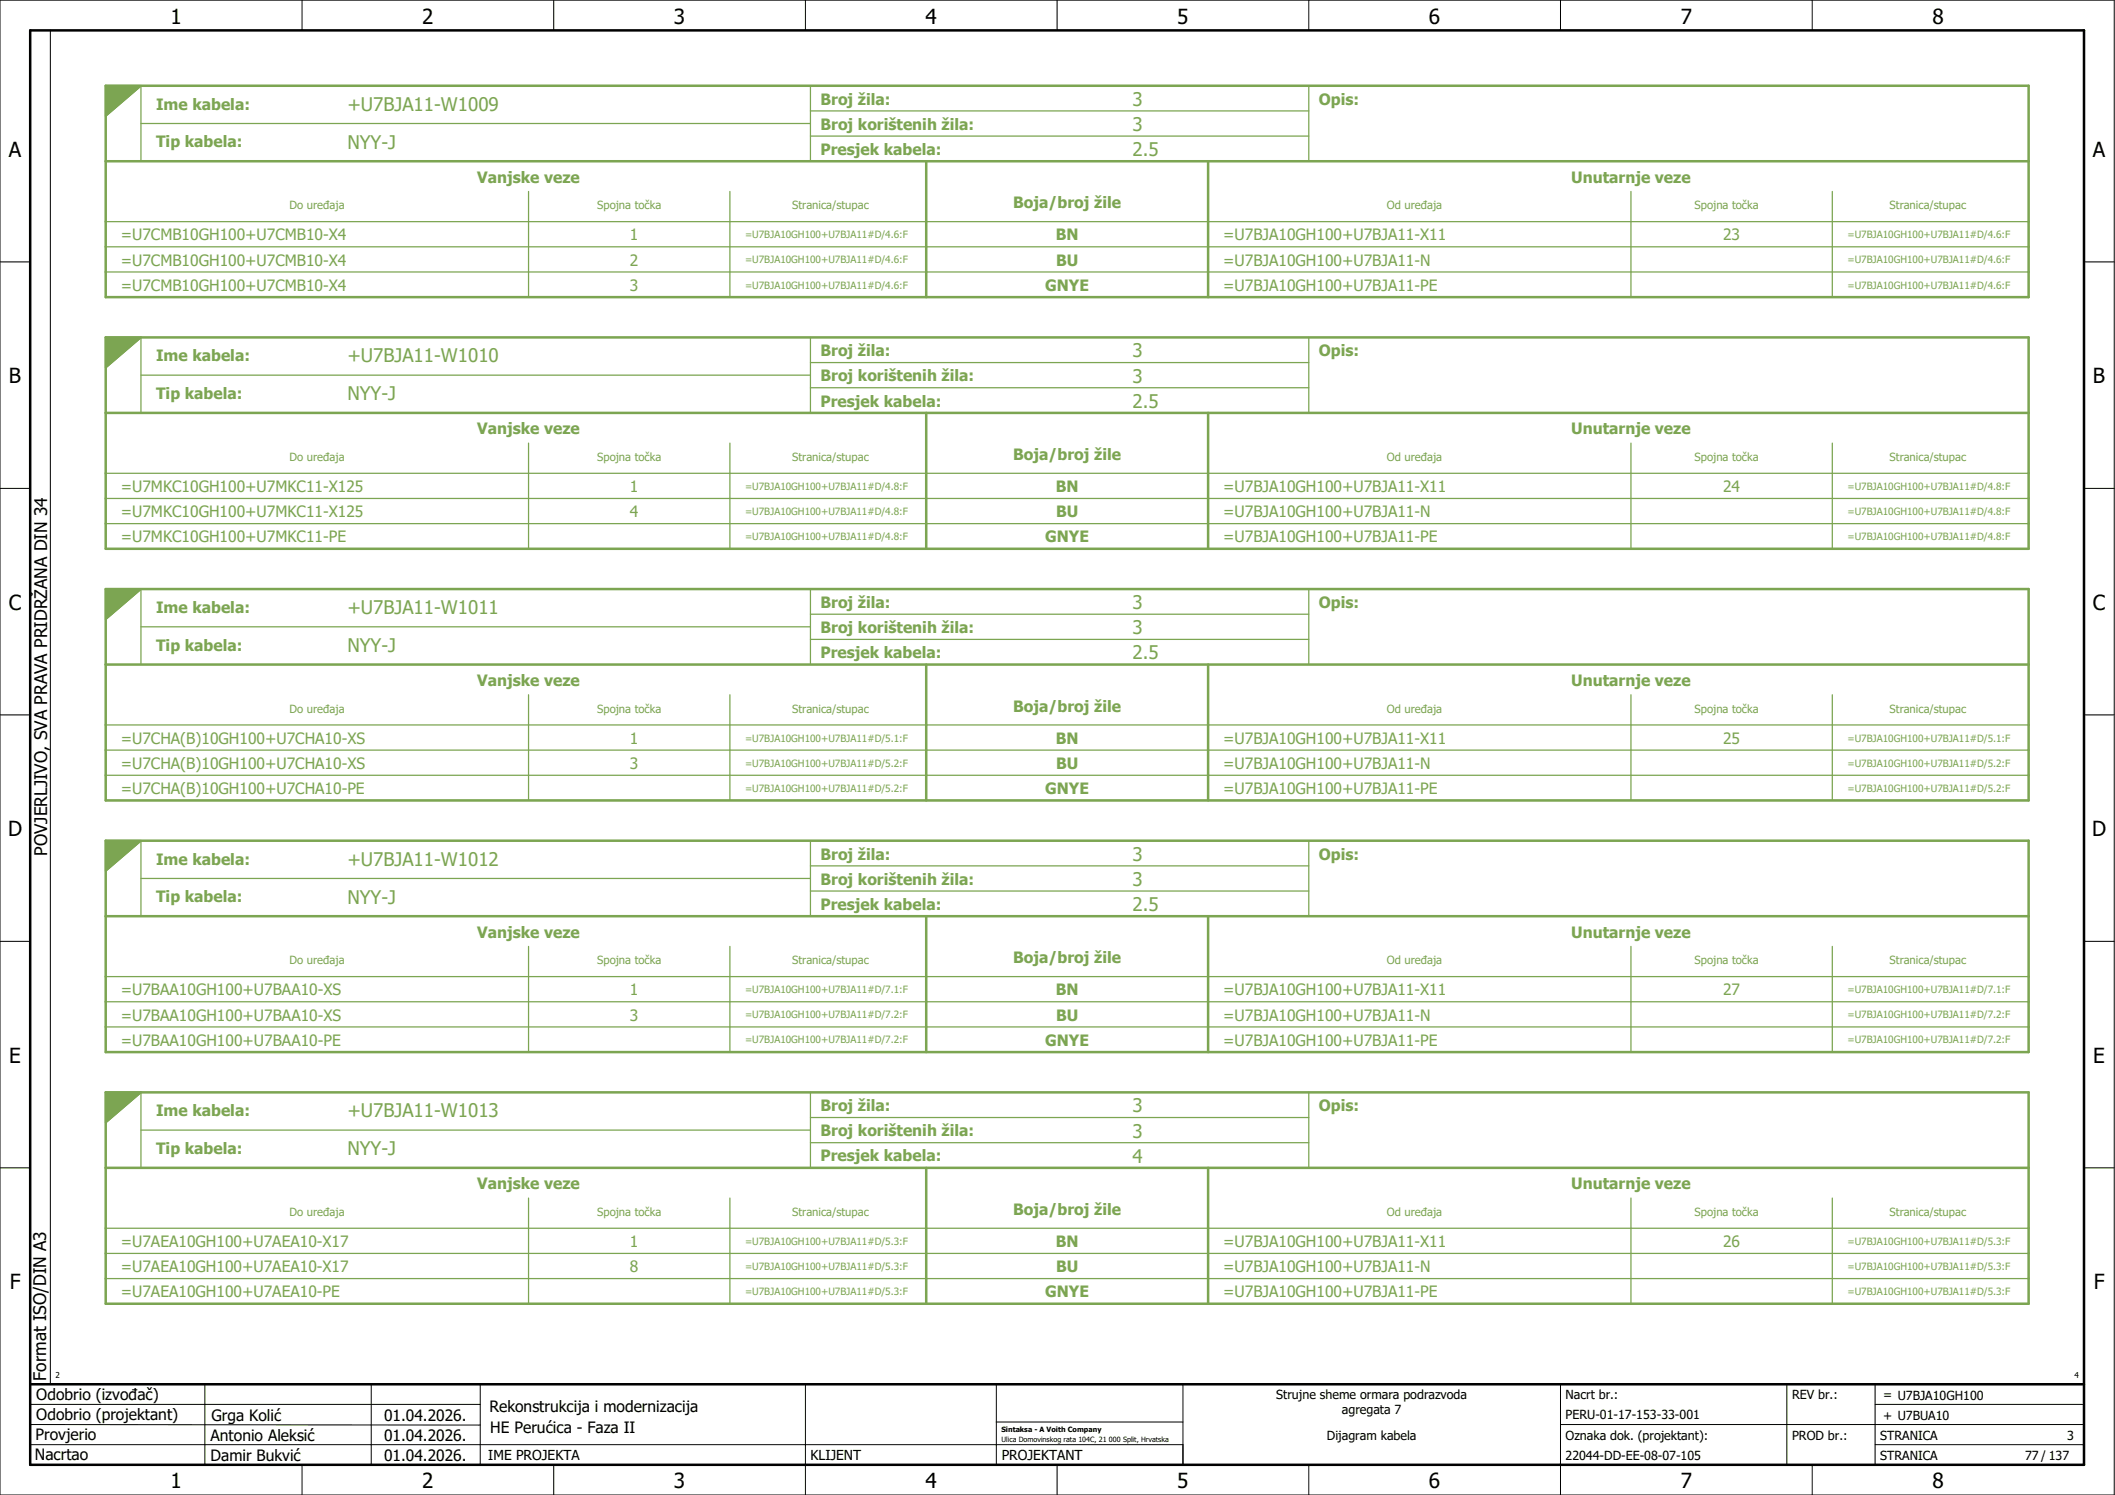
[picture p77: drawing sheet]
<svg xmlns="http://www.w3.org/2000/svg" width="420mm" height="297mm" viewBox="0 0 420 297" stroke-linecap="round" stroke-linejoin="round" font-family="sans-serif">
<defs><g id="words">
<g font-size="4.1">
<text x="33.9" y="4.7">1</text>
<text x="83.9" y="4.7">2</text>
<text x="133.9" y="4.7">3</text>
<text x="183.9" y="4.7">4</text>
<text x="233.9" y="4.7">5</text>
<text x="283.9" y="4.7">6</text>
<text x="333.9" y="4.7">7</text>
<text x="383.9" y="4.7">8</text>
<text x="1.8" y="31.2">A</text>
<text x="415.8" y="31.2">A</text>
<text x="1.8" y="76.2">B</text>
<text x="415.8" y="76.2">B</text>
<text x="1.8" y="121.2">C</text>
<text x="415.8" y="121.2">C</text>
<text x="1.6" y="166.2">D</text>
<text x="415.6" y="166.2">D</text>
<text x="1.8" y="211.2">E</text>
<text x="415.8" y="211.2">E</text>
<text x="1.9" y="256.2">F</text>
<text x="415.9" y="256.2">F</text>
<text x="33.9" y="295.7">1</text>
<text x="83.9" y="295.7">2</text>
<text x="133.9" y="295.7">3</text>
<text x="183.9" y="295.7">4</text>
<text x="233.9" y="295.7">5</text>
<text x="283.9" y="295.7">6</text>
<text x="333.9" y="295.7">7</text>
<text x="383.9" y="295.7">8</text>
</g>
<g font-size="3.7" fill="#7ca552">
<text x="69" y="22">+U7BJA11-W1009</text>
<text x="225" y="21">3</text>
<text x="69" y="29.5">NYY-J</text>
<text x="225" y="26">3</text>
<text x="225" y="31">2.5</text>
<text x="225" y="71">3</text>
<text x="69" y="72">+U7BJA11-W1010</text>
<text x="225" y="76">3</text>
<text x="69" y="79.5">NYY-J</text>
<text x="225" y="81">2.5</text>
<text x="69" y="122">+U7BJA11-W1011</text>
<text x="225" y="121">3</text>
<text x="69" y="129.5">NYY-J</text>
<text x="225" y="131">2.5</text>
<text x="225" y="126">3</text>
<text x="69" y="172">+U7BJA11-W1012</text>
<text x="225" y="171">3</text>
<text x="69" y="179.5">NYY-J</text>
<text x="225" y="176">3</text>
<text x="225" y="181">2.5</text>
<text x="225" y="221">3</text>
<text x="69" y="222">+U7BJA11-W1013</text>
<text x="225" y="226">3</text>
<text x="69" y="229.5">NYY-J</text>
<text x="225" y="231">4</text>
</g>
<g font-size="3.4">
<text x="9.4" y="170" transform="rotate(-90 9.4 170)">POVJERLJIVO, SVA PRAVA PRIDRŽANA DIN 34</text>
<text x="9.2" y="274.3" transform="rotate(-90 9.2 274.3)">Format ISO/DIN A3</text>
</g>
<g font-size="3.1" fill="#7ca552">
<text x="31" y="21.8">Ime kabela:</text>
<text x="163" y="20.8">Broj žila:</text>
<text x="262" y="20.8">Opis:</text>
<text x="31" y="29.3">Tip kabela:</text>
<text x="163" y="25.8">Broj korištenih žila:</text>
<text x="163" y="30.8">Presjek kabela:</text>
<text x="94.8" y="36.3">Vanjske veze</text>
<text x="201.3" y="41.4">Boja/broj žile</text>
<text x="312.1" y="36.3">Unutarnje veze</text>
<text x="24" y="47.8">=U7CMB10GH100+U7CMB10-X4</text>
<text x="125.2" y="47.8">1</text>
<text x="209.7" y="47.8">BN</text>
<text x="243" y="47.8">=U7BJA10GH100+U7BJA11-X11</text>
<text x="342.3" y="47.8">23</text>
<text x="24" y="52.8">=U7CMB10GH100+U7CMB10-X4</text>
<text x="125.2" y="52.8">2</text>
<text x="209.8" y="52.8">BU</text>
<text x="243" y="52.8">=U7BJA10GH100+U7BJA11-N</text>
<text x="24" y="57.8">=U7CMB10GH100+U7CMB10-X4</text>
<text x="125.2" y="57.8">3</text>
<text x="207.7" y="57.8">GNYE</text>
<text x="243" y="57.8">=U7BJA10GH100+U7BJA11-PE</text>
<text x="31" y="71.8">Ime kabela:</text>
<text x="163" y="70.8">Broj žila:</text>
<text x="262" y="70.8">Opis:</text>
<text x="163" y="75.8">Broj korištenih žila:</text>
<text x="31" y="79.3">Tip kabela:</text>
<text x="163" y="80.8">Presjek kabela:</text>
<text x="94.8" y="86.3">Vanjske veze</text>
<text x="312.1" y="86.3">Unutarnje veze</text>
<text x="201.3" y="91.4">Boja/broj žile</text>
<text x="24" y="97.8">=U7MKC10GH100+U7MKC11-X125</text>
<text x="125.2" y="97.8">1</text>
<text x="209.7" y="97.8">BN</text>
<text x="243" y="97.8">=U7BJA10GH100+U7BJA11-X11</text>
<text x="342.3" y="97.8">24</text>
<text x="24" y="102.8">=U7MKC10GH100+U7MKC11-X125</text>
<text x="24" y="107.8">=U7MKC10GH100+U7MKC11-PE</text>
<text x="125.2" y="102.8">4</text>
<text x="207.7" y="107.8">GNYE</text>
<text x="209.8" y="102.8">BU</text>
<text x="243" y="102.8">=U7BJA10GH100+U7BJA11-N</text>
<text x="243" y="107.8">=U7BJA10GH100+U7BJA11-PE</text>
<text x="31" y="121.8">Ime kabela:</text>
<text x="163" y="120.8">Broj žila:</text>
<text x="163" y="125.8">Broj korištenih žila:</text>
<text x="262" y="120.8">Opis:</text>
<text x="31" y="129.3">Tip kabela:</text>
<text x="163" y="130.8">Presjek kabela:</text>
<text x="94.8" y="136.3">Vanjske veze</text>
<text x="312.1" y="136.3">Unutarnje veze</text>
<text x="201.3" y="141.4">Boja/broj žile</text>
<text x="24" y="147.8">=U7CHA(B)10GH100+U7CHA10-XS</text>
<text x="125.2" y="147.8">1</text>
<text x="209.7" y="147.8">BN</text>
<text x="243" y="147.8">=U7BJA10GH100+U7BJA11-X11</text>
<text x="342.3" y="147.8">25</text>
<text x="24" y="152.8">=U7CHA(B)10GH100+U7CHA10-XS</text>
<text x="125.2" y="152.8">3</text>
<text x="209.8" y="152.8">BU</text>
<text x="243" y="152.8">=U7BJA10GH100+U7BJA11-N</text>
<text x="24" y="157.8">=U7CHA(B)10GH100+U7CHA10-PE</text>
<text x="207.7" y="157.8">GNYE</text>
<text x="243" y="157.8">=U7BJA10GH100+U7BJA11-PE</text>
<text x="31" y="171.8">Ime kabela:</text>
<text x="163" y="170.8">Broj žila:</text>
<text x="262" y="170.8">Opis:</text>
<text x="31" y="179.3">Tip kabela:</text>
<text x="163" y="175.8">Broj korištenih žila:</text>
<text x="163" y="180.8">Presjek kabela:</text>
<text x="94.8" y="186.3">Vanjske veze</text>
<text x="201.3" y="191.4">Boja/broj žile</text>
<text x="312.1" y="186.3">Unutarnje veze</text>
<text x="24" y="197.8">=U7BAA10GH100+U7BAA10-XS</text>
<text x="125.2" y="197.8">1</text>
<text x="209.7" y="197.8">BN</text>
<text x="243" y="197.8">=U7BJA10GH100+U7BJA11-X11</text>
<text x="342.3" y="197.8">27</text>
<text x="24" y="202.8">=U7BAA10GH100+U7BAA10-XS</text>
<text x="125.2" y="202.8">3</text>
<text x="209.8" y="202.8">BU</text>
<text x="243" y="202.8">=U7BJA10GH100+U7BJA11-N</text>
<text x="24" y="207.8">=U7BAA10GH100+U7BAA10-PE</text>
<text x="207.7" y="207.8">GNYE</text>
<text x="243" y="207.8">=U7BJA10GH100+U7BJA11-PE</text>
<text x="31" y="221.8">Ime kabela:</text>
<text x="163" y="220.8">Broj žila:</text>
<text x="262" y="220.8">Opis:</text>
<text x="163" y="225.8">Broj korištenih žila:</text>
<text x="31" y="229.3">Tip kabela:</text>
<text x="163" y="230.8">Presjek kabela:</text>
<text x="94.8" y="236.3">Vanjske veze</text>
<text x="312.1" y="236.3">Unutarnje veze</text>
<text x="201.3" y="241.4">Boja/broj žile</text>
<text x="24" y="247.8">=U7AEA10GH100+U7AEA10-X17</text>
<text x="125.2" y="247.8">1</text>
<text x="209.7" y="247.8">BN</text>
<text x="243" y="247.8">=U7BJA10GH100+U7BJA11-X11</text>
<text x="342.3" y="247.8">26</text>
<text x="24" y="252.8">=U7AEA10GH100+U7AEA10-X17</text>
<text x="24" y="257.8">=U7AEA10GH100+U7AEA10-PE</text>
<text x="125.2" y="252.8">8</text>
<text x="207.7" y="257.8">GNYE</text>
<text x="209.8" y="252.8">BU</text>
<text x="243" y="252.8">=U7BJA10GH100+U7BJA11-N</text>
<text x="243" y="257.8">=U7BJA10GH100+U7BJA11-PE</text>
</g>
<g font-size="3.1">
<text x="7.2" y="278.1">Odobrio (izvođač)</text>
<text x="97.2" y="280.5">Rekonstrukcija i modernizacija</text>
<text x="7.1" y="286.1">Provjerio</text>
<text x="7.2" y="282.1">Odobrio (projektant)</text>
<text x="41.8" y="286.2">Antonio Aleksić</text>
<text x="42" y="282.3">Grga Kolić</text>
<text x="76.3" y="282.3">01.04.2026.</text>
<text x="76.3" y="286.3">01.04.2026.</text>
<text x="97.4" y="284.8">HE Perućica - Faza II</text>
<text x="6.9" y="290">Nacrtao</text>
<text x="41.8" y="290.3">Damir Bukvić</text>
<text x="76.3" y="290.3">01.04.2026.</text>
</g>
<g font-size="2.7">
<text x="97" y="290.1">IME PROJEKTA</text>
<text x="161" y="290.1">KLIJENT</text>
<text x="199" y="290.1">PROJEKTANT</text>
</g>
<g font-size="2.5">
<text x="253.5" y="278">Strujne sheme ormara podrazvoda</text>
<text x="266.6" y="281">agregata 7</text>
<text x="311" y="278">Nacrt br.:</text>
<text x="356" y="278">REV br.:</text>
<text x="374.1" y="278">= U7BJA10GH100</text>
<text x="263.6" y="286">Dijagram kabela</text>
<text x="311" y="286">Oznaka dok. (projektant):</text>
<text x="311" y="282">PERU-01-17-153-33-001</text>
<text x="356" y="286">PROD br.:</text>
<text x="373.5" y="286">STRANICA</text>
<text x="374.1" y="282.1">+ U7BUA10</text>
<text x="410.6" y="286">3</text>
<text x="311" y="290">22044-DD-EE-08-07-105</text>
<text x="373.5" y="290">STRANICA</text>
<text x="402.3" y="290">77 / 137</text>
</g>
<g font-size="2.2" fill="#7ca552">
<text x="57.5" y="41.6">Do uređaja</text>
<text x="118.6" y="41.6">Spojna točka</text>
<text x="157.4" y="41.6">Stranica/stupac</text>
<text x="275.5" y="41.6">Od uređaja</text>
<text x="336.6" y="41.6">Spojna točka</text>
<text x="375.4" y="41.6">Stranica/stupac</text>
<text x="57.5" y="91.6">Do uređaja</text>
<text x="118.6" y="91.6">Spojna točka</text>
<text x="157.4" y="91.6">Stranica/stupac</text>
<text x="275.5" y="91.6">Od uređaja</text>
<text x="336.6" y="91.6">Spojna točka</text>
<text x="375.4" y="91.6">Stranica/stupac</text>
<text x="57.5" y="141.6">Do uređaja</text>
<text x="118.6" y="141.6">Spojna točka</text>
<text x="157.4" y="141.6">Stranica/stupac</text>
<text x="275.5" y="141.6">Od uređaja</text>
<text x="336.6" y="141.6">Spojna točka</text>
<text x="375.4" y="141.6">Stranica/stupac</text>
<text x="57.5" y="191.6">Do uređaja</text>
<text x="118.6" y="191.6">Spojna točka</text>
<text x="157.4" y="191.6">Stranica/stupac</text>
<text x="275.5" y="191.6">Od uređaja</text>
<text x="336.6" y="191.6">Spojna točka</text>
<text x="375.4" y="191.6">Stranica/stupac</text>
<text x="57.5" y="241.6">Do uređaja</text>
<text x="118.6" y="241.6">Spojna točka</text>
<text x="157.4" y="241.6">Stranica/stupac</text>
<text x="275.5" y="241.6">Od uređaja</text>
<text x="336.6" y="241.6">Spojna točka</text>
<text x="375.4" y="241.6">Stranica/stupac</text>
</g>
<g font-size="2" fill="#7ca552">
<text x="148" y="47.3">=U7BJA10GH100+U7BJA11#D/4.6:F</text>
<text x="367" y="47.3">=U7BJA10GH100+U7BJA11#D/4.6:F</text>
<text x="148" y="52.3">=U7BJA10GH100+U7BJA11#D/4.6:F</text>
<text x="367" y="52.3">=U7BJA10GH100+U7BJA11#D/4.6:F</text>
<text x="148" y="57.3">=U7BJA10GH100+U7BJA11#D/4.6:F</text>
<text x="367" y="57.3">=U7BJA10GH100+U7BJA11#D/4.6:F</text>
<text x="148" y="97.3">=U7BJA10GH100+U7BJA11#D/4.8:F</text>
<text x="367" y="97.3">=U7BJA10GH100+U7BJA11#D/4.8:F</text>
<text x="148" y="102.3">=U7BJA10GH100+U7BJA11#D/4.8:F</text>
<text x="148" y="107.3">=U7BJA10GH100+U7BJA11#D/4.8:F</text>
<text x="367" y="102.3">=U7BJA10GH100+U7BJA11#D/4.8:F</text>
<text x="367" y="107.3">=U7BJA10GH100+U7BJA11#D/4.8:F</text>
<text x="148" y="147.3">=U7BJA10GH100+U7BJA11#D/5.1:F</text>
<text x="367" y="147.3">=U7BJA10GH100+U7BJA11#D/5.1:F</text>
<text x="148" y="152.3">=U7BJA10GH100+U7BJA11#D/5.2:F</text>
<text x="367" y="152.3">=U7BJA10GH100+U7BJA11#D/5.2:F</text>
<text x="148" y="157.3">=U7BJA10GH100+U7BJA11#D/5.2:F</text>
<text x="367" y="157.3">=U7BJA10GH100+U7BJA11#D/5.2:F</text>
<text x="148" y="197.3">=U7BJA10GH100+U7BJA11#D/7.1:F</text>
<text x="367" y="197.3">=U7BJA10GH100+U7BJA11#D/7.1:F</text>
<text x="148" y="202.3">=U7BJA10GH100+U7BJA11#D/7.2:F</text>
<text x="367" y="202.3">=U7BJA10GH100+U7BJA11#D/7.2:F</text>
<text x="148" y="207.3">=U7BJA10GH100+U7BJA11#D/7.2:F</text>
<text x="367" y="207.3">=U7BJA10GH100+U7BJA11#D/7.2:F</text>
<text x="148" y="247.3">=U7BJA10GH100+U7BJA11#D/5.3:F</text>
<text x="367" y="247.3">=U7BJA10GH100+U7BJA11#D/5.3:F</text>
<text x="148" y="252.3">=U7BJA10GH100+U7BJA11#D/5.3:F</text>
<text x="148" y="257.3">=U7BJA10GH100+U7BJA11#D/5.3:F</text>
<text x="367" y="252.3">=U7BJA10GH100+U7BJA11#D/5.3:F</text>
<text x="367" y="257.3">=U7BJA10GH100+U7BJA11#D/5.3:F</text>
</g>
<g font-size="1.6">
<text x="11" y="273.7">2</text>
<text x="412.1" y="273.7">4</text>
</g>
<g font-size="1.4">
<text x="198.9" y="284.4">Sintaksa - A Voith Company</text>
<text x="198.9" y="286.4">Ulica Domovinskog rata 104C, 21 000 Split, Hrvatska</text>
</g>
</g></defs>
<g fill="none" stroke="#000" stroke-width=".2">
<path d="M0 0h420v297h-420zM10 6v269M60 0v6M110 0v6M160 0v6M210 0v6M260 0v6M310 0v6M360 0v6M0 52h6M414 52h6M0 97h6"/>
<path d="M414 97h6M0 142h6M414 142h6M414 176.3v87.4M0 187h6M414 187h6M0 232h6M414 232h6M6 279h89.4M40.7 275v16M73.7 274.9v16M95.4 275.1v16"/>
<path d="M160 275v22M197.9 275.1v16M310 275v22M355 275v16M372.5 279h41.5M372.5 275v16M414 275h-179v16M6 283l89.4 .1M6 287h229M60 291v6M110 291v6M197.9 282.5h37.1"/>
<path d="M210 291v6M260 291v6M310 283h104M360 291v6M372.5 287h41.5"/>
</g>
<path d="M6 6h408v285h-408zM6 275h408" fill="none" stroke="#000" stroke-width=".5"/>
<g fill="none" stroke="#7ca552" stroke-width=".5">
<path d="M21 17h382v42h-382zM21 32h382M184 32v27M240 32v27M21 67h382v42h-382zM21 82h382M184 82v27M240 82v27M21 117h382v42h-382zM21 132h382M184 132v27M240 132v27"/>
<path d="M21 167h382v42h-382zM21 182h382M184 182v27M240 182v27M21 217h382v42h-382zM21 232h382M184 232v27M240 232v27"/>
</g>
<g fill="none" stroke="#7ca552" stroke-width=".25">
<path d="M28 17v15M161 17v15M260 17v15M28 24.5h133M105 38v21M145 38v21M161 22h99M161 27h99M324 38v21M364 38v21M21 44h382M21 49h382"/>
<path d="M21 54h382M21 59h382M28 67v15M28 74.5h133M161 67v15M161 72h99M161 77h99M260 67v15M21 94h382M21 99h382M105 88v21M145 88v21"/>
<path d="M324 88v21M364 88v21M21 104h382M21 109h382M28 117v15M161 117v15M260 117v15M28 124.5h133M105 138v21M145 138v21M161 122h99M161 127h99"/>
<path d="M324 138v21M364 138v21M21 144h382M21 149h382M21 154h382M21 159h382M28 167v15M28 174.5h133M161 167v15M161 172h99M161 177h99M260 167v15"/>
<path d="M21 194h382M21 199h382M105 188v21M145 188v21M324 188v21M364 188v21M21 204h382M21 209h382M28 217v15M161 217v15M260 217v15M28 224.5h133"/>
<path d="M105 238v21M145 238v21M161 222h99M161 227h99M324 238v21M364 238v21M21 244h382M21 249h382M21 254h382M21 259h382"/>
</g>
<path d="M21 17h7l-7 6zM21 67h7l-7 6zM21 117h7l-7 6zM21 167h7l-7 6zM21 217h7l-7 6z" fill="none" stroke="#7ca552" stroke-width=".35"/>
<g fill="#7ca552" stroke="#7ca552" stroke-width=".2">
<path d="M21 17h7l-7 6z"/>
<path d="M21 67h7l-7 6z"/>
<path d="M21 117h7l-7 6z"/>
<path d="M21 167h7l-7 6z"/>
<path d="M21 217h7l-7 6z"/>
</g>
<use href="#words"/>
</svg>
